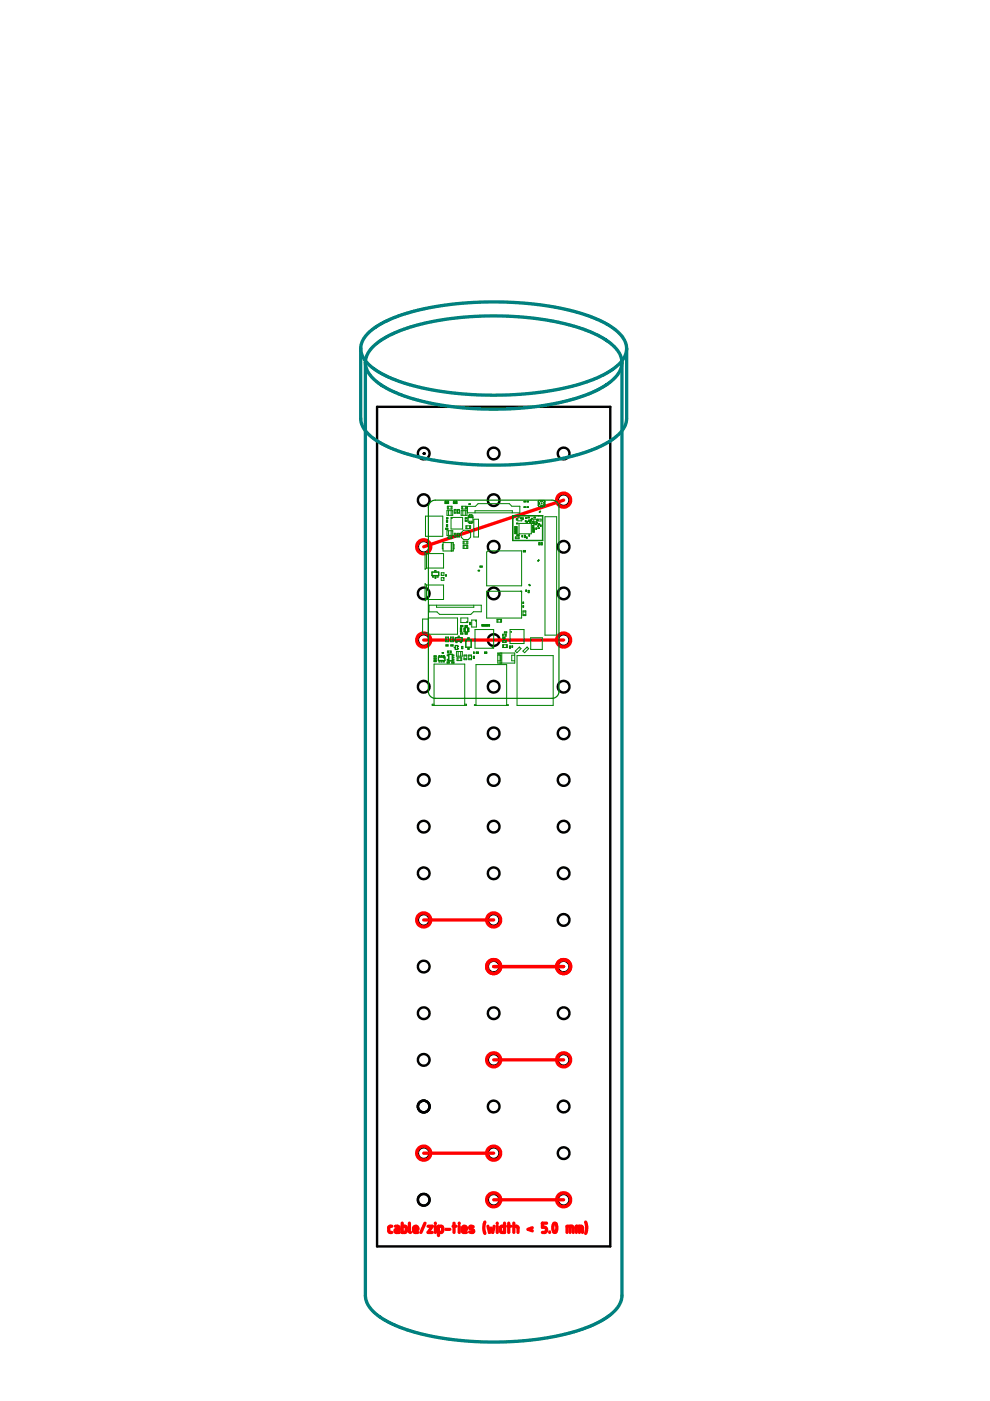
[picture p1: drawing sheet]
<svg xmlns="http://www.w3.org/2000/svg" width="210mm" height="297mm" viewBox="0 0 210 297" stroke-linecap="round" stroke-linejoin="round" font-family="sans-serif">
<g fill="none" stroke="#000001" stroke-width=".51">
<path d="M79.9 86.3h49.5v178h-49.5z"/>
<circle cx="89.8" cy="96.2" r="1.24"/>
<circle cx="104.7" cy="96.2" r="1.23"/>
<circle cx="119.5" cy="96.2" r="1.23"/>
<circle cx="89.8" cy="115.9" r="1.24"/>
<circle cx="89.8" cy="106" r="1.24"/>
<circle cx="104.7" cy="115.9" r="1.23"/>
<circle cx="104.7" cy="106" r="1.23"/>
<circle cx="119.5" cy="115.9" r="1.23"/>
<circle cx="119.5" cy="106" r="1.23"/>
<circle cx="89.8" cy="125.8" r="1.24"/>
<circle cx="89.8" cy="135.7" r="1.24"/>
<circle cx="104.7" cy="125.8" r="1.23"/>
<circle cx="104.7" cy="135.7" r="1.23"/>
<circle cx="119.5" cy="125.8" r="1.23"/>
<circle cx="119.5" cy="135.7" r="1.23"/>
<circle cx="89.8" cy="145.6" r="1.24"/>
<circle cx="89.8" cy="155.5" r="1.24"/>
<circle cx="104.7" cy="145.6" r="1.23"/>
<circle cx="119.5" cy="145.6" r="1.23"/>
<circle cx="89.8" cy="165.4" r="1.24"/>
<circle cx="89.8" cy="175.3" r="1.24"/>
<circle cx="89.8" cy="195" r="1.24"/>
<circle cx="89.8" cy="185.2" r="1.24"/>
<circle cx="89.8" cy="214.8" r="1.24"/>
<circle cx="89.8" cy="204.9" r="1.24"/>
<circle cx="104.7" cy="214.8" r="1.23"/>
<circle cx="119.5" cy="214.8" r="1.23"/>
<circle cx="89.8" cy="234.6" r="1.24"/>
<circle cx="89.8" cy="224.7" r="1.24"/>
<circle cx="104.7" cy="224.7" r="1.23"/>
<circle cx="89.8" cy="244.5" r="1.24"/>
<circle cx="89.8" cy="254.4" r="1.24"/>
<circle cx="104.7" cy="254.4" r="1.23"/>
<circle cx="119.5" cy="244.5" r="1.23"/>
</g>
<circle cx="89.8" cy="96.2" r=".25" fill="#000001" stroke-dasharray=".5 1"/>
<g fill="none" stroke="#000001" stroke-width=".51">
<circle cx="104.7" cy="155.5" r="1.23"/>
<circle cx="119.5" cy="155.5" r="1.23"/>
<circle cx="104.7" cy="165.4" r="1.23"/>
<circle cx="104.7" cy="175.3" r="1.23"/>
<circle cx="119.5" cy="165.4" r="1.23"/>
<circle cx="119.5" cy="175.3" r="1.23"/>
<circle cx="104.7" cy="195" r="1.23"/>
<circle cx="104.7" cy="185.2" r="1.23"/>
<circle cx="119.5" cy="195" r="1.23"/>
<circle cx="119.5" cy="185.2" r="1.23"/>
<circle cx="104.7" cy="204.9" r="1.23"/>
<circle cx="119.5" cy="204.9" r="1.23"/>
<circle cx="104.7" cy="234.6" r="1.23"/>
<circle cx="119.5" cy="234.6" r="1.23"/>
<circle cx="119.5" cy="224.7" r="1.23"/>
<circle cx="104.7" cy="244.5" r="1.23"/>
<circle cx="119.5" cy="254.4" r="1.23"/>
</g>
<g fill="none" stroke="#f00" stroke-width=".7">
<path d="M119.5 106l-29.7 9.9M89.8 135.7h29.7M89.8 195.1h14.9M104.7 204.9h14.8M104.7 224.7h14.8M83.1 260h-.4l-.3 .2 .1 1 .6 .1M83.8 260h.6l.2 .3v1h-.5a.33 .33 0 0 1-.4-.3 .33 .33 0 0 1 .4-.4h.5M85.3 259.3v2h.7l.1-.2v-.9l-.2-.2h-.6M86.8 259.3v1.8l.2 .2M89.8 244.5h14.9M90.1 259.3l-.9 2M90.8 260h.9l-.9 1.3h.9"/>
<path d="M92.3 259.3v.1M92.3 260v1.3M96.1 260h.6M96.3 259.3v2M97.4 259.3v.1M97.4 260v1.3M102.8 259.1l-.2 1.1 .2 1.3M103.5 260l.3 1.3 .3-.9 .4 .9 .3-1.3M104.7 254.4h14.8M105.4 259.3v.1M105.4 260v1.3M107 259.3v2l-.8-.1v-1.1l.1-.1h.7"/>
<path d="M107.6 260h.7M107.9 259.3v2M108.9 260l.8 .1 .1 1.2M108.9 259.3v2M115.9 259.3h-.9v.9h.6l.3 .4-.2 .6-.7 .1M117.4 259.4a.53 .53 0 0 1 .6 .2 .53 .53 0 0 1 .1 .5l-.1 .9a.36 .36 0 0 1-.5 .3 .36 .36 0 0 1-.2-.5l-.1-.7zM120.9 260v1.3M122.9 260v1.3M124.2 259.1l.2 1-.2 1.4M87.7 260.6h.9l-.2-.5-.4-.1-.2 .2-.1 .8 .2 .3h.7M93 261.3h.6l.2-.2 .1-.8-.3-.3h-.6v2M94.5 260.6h.9"/>
<path d="M98 260.6h.9l-.2-.5-.4-.1-.2 .2-.1 .8 .2 .3h.7M100.3 260.1l-.2-.1a.3 .3 0 0 0-.5 .1 .3 .3 0 0 0 .1 .4l.6 .3a.36 .36 0 0 1 0 .5 .36 .36 0 0 1-.5 0l-.2-.1M112.9 260.3l-.9 .3 .9 .4M116.5 261.2v.1M120.2 261.3v-1.3h1.1l.2 .1v1.2M122.2 261.3v-1.3l1.2 .1 .1 1.2"/>
<circle cx="89.8" cy="115.9" r="1.48"/>
<circle cx="119.5" cy="106" r="1.49"/>
<circle cx="89.8" cy="135.7" r="1.48"/>
<circle cx="119.5" cy="135.7" r="1.49"/>
<circle cx="89.8" cy="195.1" r="1.48"/>
<circle cx="104.7" cy="195.1" r="1.48"/>
<circle cx="104.7" cy="204.9" r="1.48"/>
<circle cx="119.5" cy="204.9" r="1.49"/>
<circle cx="104.7" cy="224.7" r="1.48"/>
<circle cx="119.5" cy="224.7" r="1.49"/>
<circle cx="89.8" cy="244.5" r="1.48"/>
<circle cx="104.7" cy="254.4" r="1.48"/>
<circle cx="104.7" cy="244.5" r="1.48"/>
<circle cx="119.5" cy="254.4" r="1.49"/>
</g>
<g fill="none" stroke="#008000" stroke-width=".21">
<path d="M90.2 109.4h3.7v4.3h-3.7zM90.4 117.4h3.6v3h-3.6M90.4 117.4v3M90.4 117.4l-.3-.3v3.6l.3-.3M93.9 115h2.2v1.8h-2.2zM93.9 115.5h-.1v.9h.1M94.3 106.4h.8v.4h-.8zM94.4 106.8l.1-.6 .6 .1-.1 .5M94.5 112h.5v.2h-.5zM94.5 106.6h.1M94.6 112v.2M94.6 106.6l.2-.2v.3z"/>
<path d="M94.6 106.4v.3M94.7 110.4h.2M94.7 110.2h.2v.5h-.2zM94.7 110.6h.2M94.7 111.2h.2v.5h-.2zM94.7 111.3h.2M94.7 111.5h.2M94.7 109.8h.3v.1h-.3zM94.7 109.8v.1M94.8 108.3h1.2v1h-1.2zM94.8 112.5h1.2v1h-1.2zM94.8 106.6h.2"/>
<path d="M94.8 107.3h1v.6h-1zM94.8 112v.2M94.9 109.8v.1M95 113.8h.8v.4h-.8zM95.1 107.3v.6M95.1 108.3v1M95.1 112.5v1M95.2 113.8v.4M95.6 109.7h2.5v2.5h-2.5zM95.7 107.3v.6M95.7 108.3v1M95.7 112.5v1"/>
<path d="M95.7 113.8v.4M95.7 115v1.8M95.8 115v1.8M96.1 106.4h.8v.4h-.8zM96.1 115.5h.2v.9h-.2M96.2 106.8v-.6l.6 .1v.5M96.3 106.6h.1M96.3 113.7h.4M96.3 113.1h.4v.8h-.4zM96.3 108h.4v.8h-.4zM96.3 108.6h.4M96.3 108.2h.4"/>
<path d="M96.3 113.3h.4M96.4 106.6l.2-.2v.3zM96.4 106.4v.3M96.6 106.6h.2M97 113.7h.4M97 108h.4v.8h-.4zM97 113.1h.4v.8h-.4zM97 108.6h.4M97 108.2h.4M97 113.3h.4M97.8 108.3h1.2v1h-1.2zM97.9 107.3h1v.6h-1z"/>
<path d="M98.1 107.3v.6M98.1 108.3v1M98.2 114.7h1v.6h-1zM98.2 115.7h1v.6h-1zM98.3 112.4h1l.5 .5v1l-.5 .5h-1l-.5-.5v-1zM98.4 114.7v.6M98.4 115.7v.6M98.6 110.4h.4M98.6 109.7h.4v.8h-.4zM98.6 109.9h.4M98.7 108.3v1M98.7 107.3v.6"/>
<path d="M98.8 111.5h1v.6h-1zM99 111.5v.6M99 114.7v.6M99 115.7v.6M99.1 107.4h1.7l.6-.6h6.6l.5 .5h1.7v1.4h-11.1zM99.3 109.7h1M99.3 109.3h1v1.4h-1zM99.3 109.6h1M99.4 106.8h.3v.2h-.3zM99.5 110.5h.6v.5h-.6zM99.5 106.8v.2M99.5 109.1h.6v.5h-.6z"/>
<path d="M99.6 111.5v.6M99.7 106.8v.2M100.5 110.1h1v3.8h-1zM100.7 108.7v-.4h7.9v.4M103.2 117.1l.2-.3h7.2v7.4h-7.4zM108.7 109.3h6.4v5.3h-6.4zM108.8 109.4h6.2v5.2h-6.2zM109.1 111.7h.5v.2h-.5zM109.1 112.1h.5v.2h-.5zM109.1 112.5h.5v.2h-.5zM109.1 112.9h.5v.3h-.5zM109.3 113.8h.8v.4h-.8z"/>
<path d="M109.3 111.7v.2M109.3 112.1v.2M109.3 112.5v.2M109.3 112.9v.3M109.4 113.8v.4M109.5 110.2h.1M109.5 109.9h.1v.3h-.1zM109.5 110h.1M109.5 110.9h.3v.2h-.3zM109.5 111.7v.2M109.5 112.1v.2M109.5 112.5v.2"/>
<path d="M109.5 112.9v.3M109.6 110.9v.2M109.6 113.4h.5v.2h-.5zM109.7 113.4v.2M109.8 110.9v.2M109.8 109.8h.8v.6h-.8zM109.9 113.8v.4M110 113.4v.2M110 111h2.6v2.2h-2.5zM110.7 113.5h.1v.3h-.1zM110.7 113.6h.1M110.7 113.8h.1"/>
<path d="M110.8 109.8h.2v.3h-.2zM110.8 110h.2M110.8 109.9h.2M111 116.7h.1v.3h-.1zM111 116.8h.1M111.1 106.3h.3v.1h-.3zM111.1 107.4h.3v.2h-.3zM111.1 106.3v.1M111.1 107.4v.2M111.2 113.9h.2M111.2 113.5h.2v.5h-.2zM111.2 113.6h.2"/>
<path d="M111.3 116.7h.1v.3h-.1zM111.3 116.8h.1M111.3 106.3v.1M111.3 107.4v.2M111.4 110.3h.1v.3h-.1zM111.4 110.6h.1M111.4 109.8h.3v.1h-.3zM111.5 109.8v.1M111.6 113.9h.2v.3h-.2zM111.6 113.9h.2M111.6 114.1h.2M111.7 109.8v.1"/>
<path d="M111.7 110.5h.1v.3h-.1zM111.7 110.6h.1M111.7 106.3h.3v.1h-.3zM111.7 107.4h.3v.2h-.3zM111.8 106.3v.1M111.8 107.4v.2M112 109.6h.3v.2h-.3zM112 106.3v.1M112 107.4v.2M112 109.6v.2M112 110.5h.2M112 110.3h.2"/>
<path d="M112 110.3h.2v.3h-.2zM112.1 110.3h.1M112.1 110.4h.1M112.1 113.4h.2v.3h-.2zM112.1 113.6h.2M112.1 113.4h.2M112.2 109.6v.2M112.3 110.5h.2v.3h-.2zM112.3 110.6h.2M112.4 110.6h.1M112.4 110.2h.3v.1h-.3zM112.4 110.2v.1"/>
<path d="M112.6 110.3h.1M112.6 110.2v.1M112.6 109.9h.3v.1h-.3zM112.7 109.9v.1M112.8 110.5h.2v.5h-.2zM112.8 110.6h.2M112.8 110.9h.2M112.9 111.8h.3v.2h-.3zM112.9 109.9v.1M112.9 111.4h.3v.2h-.3zM112.9 111.4v.2M112.9 111.8v.2"/>
<path d="M113 112.1h.3v.1h-.3zM113 112.4h.3v.1h-.3zM113 112.7h.3v.1h-.3zM113 112.1v.1M113 112.4v.1M113 112.7v.1M113.1 111.9h.1M113.2 110.8h.1v.3h-.1zM113.2 111.4v.2M113.2 111.8v.2M113.2 110.9h.1M113.2 110.1h.5v.5h-.5z"/>
<path d="M113.2 109.6h.3v.2h-.3zM113.2 112.1v.1M113.2 112.4v.1M113.2 112.7v.1M113.3 109.6v.2M113.5 109.6v.2M113.5 111.1h.3v.2h-.3zM113.6 111.1v.2M113.6 112h.2v.2h-.2zM113.6 112h.2M113.6 112.2h.2M113.6 110.8h.3v.1h-.3z"/>
<path d="M113.7 110.8v.1M113.8 111.1v.2M113.9 110.8v.1M113.9 110.1h.8v.4h-.8zM114 110.2h.1l-.1 .1M114 111.5l.2-.2 .1 .1-.2 .3zM114 118.9l.2-.2 .1 .1-.2 .2zM114 111.5l.1 .1M114 118.9l.2 .1M114.1 111.9h.3v.2h-.3zM114.1 111.9v.2M114.1 111h.3v.2h-.3z"/>
<path d="M114.2 111.4l.1 .1M114.2 109.3v.1M114.2 118.7l.1 .1M114.2 106.1h1.3v1.3h-1.3zM114.2 111v.2M114.2 106.3v.9M114.2 115h.3v.5h-.3zM114.2 115.2h.3M114.2 115.4h.3M114.3 108.6l.2-.2 .1 .1-.2 .2zM114.3 111.9v.2M114.4 108.5l.1 .1"/>
<path d="M114.4 111v.2M114.5 109.3v.1M114.5 108.4l.1 .1M114.6 111.3h.1v.3h-.1zM114.6 111.5h.1M114.6 111.4h.1M114.7 107.4v.1h.3v-.1M114.7 115h.3v.5h-.3zM114.7 115.2h.3M114.7 115.4h.3M115.5 106.3v.9M115.5 109.6h2.5v25.1h-2.5z"/>
<path d="M90.4 124h3.6v3.1h-3.6M90.4 124v3.1M90.4 124l-.3-.2v3.6l.3-.3M90.8 131h6.2v3.5h-6.2zM90.8 131.3h-1.2v2.9h1.2M91 128.3h11v1.4h-1.6l-.6 .6h-6.6l-.6-.6h-1.6zM91.6 121.3h1.4v.8h-1.4zM91.7 122.1v.3h.3v-.3M92 139h.5v.3h-.5zM92 139.5h.5v.3h-.5zM92.1 139v.3M92.1 139.5v.3"/>
<path d="M92.2 121.3v-.3h.2v.3M92.2 122.3h.2v.3h-.2zM92.2 122.6h.2M92.2 122.4h.2M92.4 139v.3M92.4 139.5v.3M92.6 128.3v.5h7.9v-.5M92.6 122.1v.3h.3v-.3M92.9 139.3h1.5v.8h-1.5zM93 139.3v.7M93 121.3h-1.4v.7h1.4M93.1 139.3v-.3h.2v.3"/>
<path d="M93.5 139.3v-.3h.2v.3M93.6 121.4h.5v.6h-.5zM93.6 122.5h.5v.5h-.5zM93.6 122h.1M93.7 138.3h.3v.2h-.3zM94 138.3v.2M94 139.3v-.3h.2v.3M94.3 139.3v.7M94.5 121.9h.1v.3h-.1zM94.5 135.1h.6v1h-.6zM94.5 122.1h.1M94.5 121.9h.1"/>
<path d="M94.5 135.8h.6M94.5 135.3h.6M94.5 136.7h.5v.3h-.5zM94.7 136.7v.3M94.9 138h.8v.4h-.8zM94.9 136.7v.3M95.1 138v.4M95.1 138.9h-.3v.1h.3M95.1 139.8h-.3v.2h.3M95.1 138.7h.8v1.4h-.8zM95.2 138.7h.7v1.4h-.7zM95.5 135.1h.6v1h-.6z"/>
<path d="M95.5 138v.4M95.5 135.8h.6M95.5 135.3h.6M95.6 136.7h.5v.3h-.5zM95.7 136.7v.3M95.9 138.9h.3v.1h-.3M95.9 139.3h.3v.2h-.3M95.9 139.8h.3v.2h-.3M95.9 136.7v.3M96.5 136.8h.5v.9h-.5zM96.5 137.2h-.2l.2 .2M96.5 135.2h1.5v.8h-1.5z"/>
<path d="M96.6 135.2h1.3v.7h-1.3zM96.6 136.9v.8M96.7 136v.2h.2v-.2M96.8 138.1h1.2v1h-1.2zM96.9 139.5h1v.6h-1zM97 136.9v.8M97 137h.2l-.2 .1M97 137.5h.2l-.2 .1M97.1 139.5v.6M97.1 135.2v-.3h.3v.3M97.1 138.1v1M97.6 133.1h.3v.2h-.3z"/>
<path d="M97.6 133.5h.3v.1h-.3zM97.6 133.8h.3v.2h-.3zM97.6 136v.2h.3v-.2M97.6 134.2h.5v.3h-.5zM97.6 132.6h.5v.3h-.5zM97.6 133.1v.2M97.6 133.5v.1M97.6 133.8v.2M97.7 138.1v1M97.7 131h1.5v1h-1.5zM97.7 139.5v.6M97.8 132.6v.3"/>
<path d="M97.8 134.2v.3M97.9 133.1v.2M97.9 133.5v.1M97.9 133.8v.2M97.9 137.2h.2M97.9 137.1h.2v.4h-.2zM97.9 137.4h.2M98 132.6v.3M98 134.2v.3M98.4 138.9h.6v1h-.6zM98.4 139.7h.6M98.4 139.1h.6"/>
<path d="M98.6 133h.6v1h-.6zM98.6 133.2h-.2l.2 .1M98.6 133.5h-.2v.1h.2M98.6 133.8h-.2v.1h.2M98.6 134.2h.5v.3h-.5zM98.6 132.6h.5v.3h-.5zM98.6 133.1h.5v.9h-.5zM98.7 132.6v.3M98.7 134.2v.3M98.7 135.7h1.2v1.5h-1.2zM98.8 135.7h1.1v1.5h-1.1zM99 132.6v.3"/>
<path d="M99 134.2v.3M99.2 135.2h.3v.2h-.3zM99.2 137.5h.3v.2h-.3zM99.2 133.8h.2v.1h-.2M99.2 133.2h.2l-.2 .1M99.2 133.5h.2v.1h-.2M99.2 135.2v.2M99.2 137.5v.2M99.4 138.9h.6v1h-.6zM99.4 139.7h.6M99.4 139.1h.6M99.4 135.2v.2"/>
<path d="M99.4 137.5v.2M99.5 132h.3v.4h-.3zM99.5 132.1h.3M99.5 132.3h.3M100 131.5h1v1.4h-1zM100.4 139.1h.2v.5h-.2zM100.4 139.5h.2M100.4 139.2h.2M100.4 138.5h.1M100.4 138.2h.1v.3h-.1zM100.4 138.3h.1M100.7 133.5h4v3.9h-4z"/>
<path d="M101 138.5h.1M101 138.2h.1v.3h-.1zM101 138.3h.1M101.3 138.5h.1M101.3 138.2h.1v.3h-.1zM101.3 138.3h.1M101.4 120.9h.3v.2h-.3zM101.4 120.9v.2M101.6 120.9v.2M101.7 120h.6v.2h-.6zM101.9 120v.2M102.1 120v.2"/>
<path d="M102.2 132.4h.1v.3h-.1zM102.2 132.5h.1M102.2 132.7h.1M102.5 132.4h.1v.3h-.1zM102.5 132.5h.1M102.5 132.7h.1M102.7 138.5h.2M102.7 138.2h.2v.3h-.2zM102.7 138.3h.2M102.8 132.4h.1v.3h-.1zM102.8 132.5h.1M102.8 132.7h.1"/>
<path d="M103.1 132.4h.1v.3h-.1zM103.1 138.2h.1v.3h-.1zM103.1 138.5h.1M103.1 138.3h.1M103.1 132.5h.1M103.1 132.7h.1M103.2 125.3h7.4v5.7h-7.4zM103.4 132.4h.1v.3h-.1zM103.4 132.5h.1M103.4 132.7h.1M103.7 132.4h.1v.3h-.1zM103.7 132.5h.1"/>
<path d="M103.7 132.7h.1M105.4 131.3h.9v.6h-.9zM105.5 138.5h3.6v2.1h-3.6zM105.5 138.9h.7v1.2h-.7M105.6 131.3v.6M105.7 138.7h.2M105.8 138.6v.2M106 138.5v2.1M106.2 131.3v.6M106.4 138.5v2.1M106.6 134.5h.7v.4h-.7zM106.6 135.8h.7v.4h-.7z"/>
<path d="M106.6 136.7h1v.6h-1zM106.6 135.2h.5v.2h-.5zM106.7 134.5v.4M106.7 135.8v.4M106.7 135.2v.2M106.8 136.7v.6M106.9 134h.5v.2h-.5zM107 135.2v.2M107.1 134v.2M107.1 134.5v.4M107.1 135.8v.4M107.3 134v.2"/>
<path d="M107.4 136.7v.6M108 137.1h.2M108 136.9h.2v.5h-.2zM108 137.3h.2M108.1 133.5h3v2.9h-3zM108.5 136.9h.2v.3h-.2zM108.5 137.2h.2M109.1 138.9h-.6v1.2h.6M109.2 138l.9-.8 .4 .3-.9 .9zM109.6 139h7.7v10.6h-7.7zM110.4 125.3l.2 .2M110.9 128.4h.1v.3h-.1z"/>
<path d="M110.9 138l.9-.8 .3 .3-.9 .9zM110.9 127.7h.1v.3h-.1zM110.9 127.9h.1M110.9 127.7h.1M110.9 128.5h.1M110.9 128.7h.1M110.9 129.7h.6M110.9 129.5h.6v1h-.6zM110.9 130.3h.6M111.5 125.3h.1M111.5 125.1h.1v.3h-.1zM111.5 125.2h.1"/>
<path d="M112 125.2h.2v.5h-.2zM112 125.3h.2M112 125.5h.2M112.3 123.9l-.1 .1M112.4 124.1l-.1 .1-.2-.2 .1-.1 .2 .2M112.5 135.2h2.5v2.5h-2.5zM92 140h.5v.3h-.5zM92 149.3h-.4v.3h7.3v-.3h-.4M92 149.6v-8.8h6.5v8.8M92.1 140v.3M92.4 140v.3M93.1 140.1v.3h.2v-.3"/>
<path d="M93.5 140.1v.3h.2v-.3M94 140.1v.3h.2v-.3M94.8 140.3h.5v.3h-.5zM94.9 140.3v.3M95.1 140.3v.3M95.8 140.3h.5v.3h-.5zM95.9 140.3v.3M96.1 140.3v.3M100.9 149.4h-.3v.2h7.2v-.2h-.4M100.9 149.6v-8.7h6.5v8.7"/>
<circle cx="95.8" cy="109.9" r=".05"/>
<circle cx="110.4" cy="109.9" r=".1"/>
<circle cx="114.8" cy="106.7" r=".45"/>
<circle cx="114.8" cy="106.7" r=".1"/>
<circle cx="94" cy="122.6" r=".05"/>
<circle cx="94.1" cy="139.5" r=".07"/>
<circle cx="98.9" cy="135.9" r=".07"/>
<circle cx="99" cy="131.9" r=".08"/>
<circle cx="100.9" cy="131.6" r=".07"/>
<circle cx="104.4" cy="137.2" r=".07"/>
<circle cx="108.4" cy="134" r=".07"/>
<circle cx="110.1" cy="137.3" r=".04"/>
<circle cx="111.7" cy="137.3" r=".04"/>
</g>
<path d="M91.2 106.5l.9-.5h25.1l.7 .3 .4 .4 .2 .7v39.3l-.3 .8-.3 .3-.7 .3h-25.1l-.6-.3-.4-.3-.3-.8v-39.3z" fill="none" stroke="#008000" stroke-width=".25"/>
<path d="M76.5 73.9l.1 .9 .4 1 1.5 1.8 2.7 1.8 3.2 1.4 4.7 1.3 4.9 1 4.6 .5 5.6 .2 5.7-.2 5-.5 5.2-.9 4.4-1.3 3.7-1.5 2.5-1.7 1-1 .7-1 .4-.9 .1-.9M76.5 73.9l.1-1.1 .5-1 1.6-1.7 2.7-1.8 3.2-1.3 4.1-1.3 4.5-.8 5.3-.7 5.1-.2 6.4 .2 5.4 .5 5.3 1.1 4 1.2 3.7 1.5 2.4 1.7 1.5 1.7 .4 1.1 .2 .9M76.5 73.9v15.2l.5 1.5 1.1 1.4 1.8 1.5 2 1.1 2.9 1.2 3 .9 3.7 .8 3.6 .5 7.8 .6h4.3l4.5-.3 4.4-.5 3.7-.7 3.3-.9 3.4-1.2 2.2-1.1 2-1.4 1.5-1.6 .4-.8 .2-1 .1-15.2M77.5 76.9v198.3l.7 1.8 1.6 1.7 2.5 1.6 2.9 1.3 4.1 1.2 4.4 .9 4.5 .6 5.3 .2 5.3-.1 4.9-.4 4.7-.8 4.2-1.1 3.7-1.5 2.6-1.5 2.1-1.9 .6-1.2 .2-.9 .1-198.2M77.5 76.9l.1 .9 .4 1 .6 .9 1.1 1.1 2.4 1.6 3.4 1.5 4.1 1.2 4.2 .8 5 .6 5 .3 5.3-.2 5.6-.5 4.7-.9 4-1.1 3.9-1.7 2.5-1.7 1.4-1.7 .5-.9 .2-1.2M77.5 76.9l.1-1.1 .5-1.1 1.4-1.6 2.3-1.6 3.3-1.5 3.6-1.1 4.9-1.1 5.4-.6 4.9-.2 5.8 .1 5 .6 4.8 .9 4.1 1.2 3.6 1.5 2.5 1.7 1 1 .6 .9 .4 1 .2 1" fill="none" stroke="#008080" stroke-width=".7"/>
</svg>
